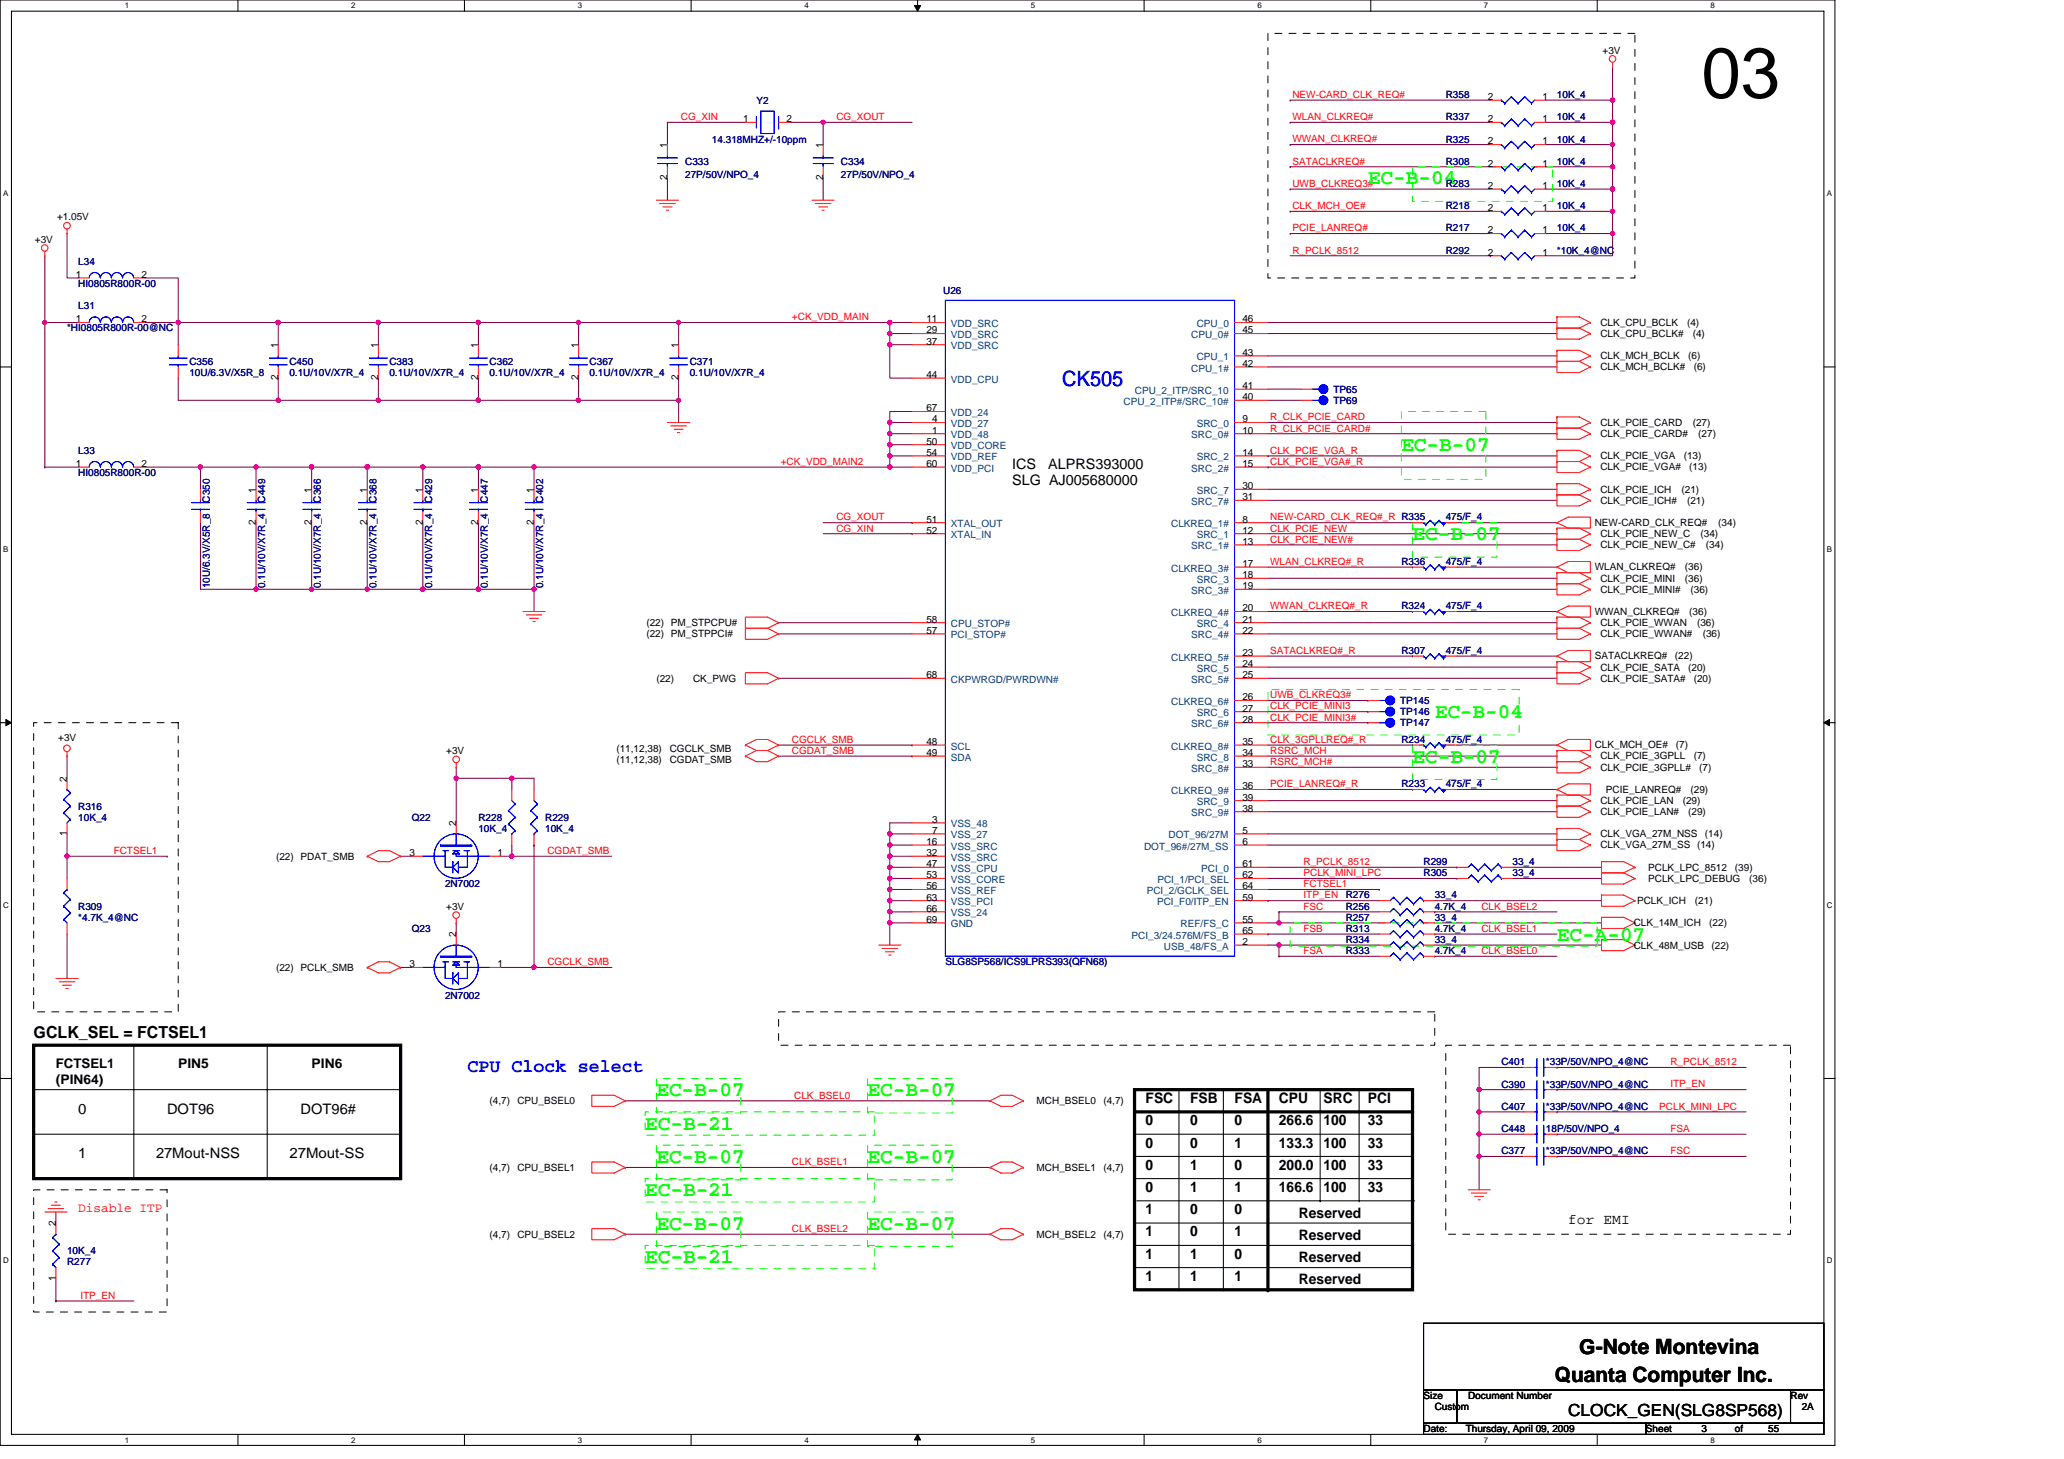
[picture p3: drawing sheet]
<svg xmlns="http://www.w3.org/2000/svg" width="297mm" height="210mm" viewBox="0 0 297 210" stroke-linecap="round" stroke-linejoin="round" font-family="sans-serif">
<defs><g id="words">
<text font-size="10.2" x="244.9" y="14.1">03</text>
<g font-size="3" fill="#0f0">
<text x="196.9" y="26.5">EC-B-04</text>
<text x="201.7" y="65">EC-B-07</text>
<text x="203.3" y="77.8">EC-B-07</text>
<text x="206.5" y="103.4">EC-B-04</text>
<text x="203.3" y="109.8">EC-B-07</text>
<text x="224.1" y="135.4">EC-A-07</text>
<text x="94.5" y="157.8">EC-B-07</text>
<text x="124.9" y="157.8">EC-B-07</text>
<text x="92.9" y="162.6">EC-B-21</text>
<text x="94.5" y="167.4">EC-B-07</text>
<text x="124.9" y="167.4">EC-B-07</text>
<text x="92.9" y="172.2">EC-B-21</text>
<text x="94.5" y="177">EC-B-07</text>
<text x="124.9" y="177">EC-B-07</text>
<text x="92.9" y="181.8">EC-B-21</text>
</g>
<text font-size="3" fill="#00f" x="152.9" y="55.5">CK505</text>
<g font-size="3">
<text x="227.3" y="194.8">G-Note Montevina</text>
<text x="223.7" y="198.8">Quanta Computer Inc.</text>
</g>
<text font-size="2.7" fill="#00f" x="67.3" y="154.3">CPU Clock select</text>
<g font-size="2.4">
<text x="4.8" y="149.5">GCLK_SEL = FCTSEL1</text>
<text x="225.7" y="203.8">CLOCK_GEN(SLG8SP568)</text>
</g>
<g font-size="2.1">
<text x="145.7" y="67.5">ICS</text>
<text x="145.7" y="69.8">SLG AJ005680000</text>
<text x="150.9" y="67.5">ALPRS393000</text>
<text x="11.3" y="160.3">0</text>
<text x="24" y="160.3">DOT96</text>
<text x="43.3" y="160.3">DOT96#</text>
<text x="164.9" y="158.7">FSC</text>
<text x="164.9" y="161.9">0</text>
<text x="171.3" y="161.9">0</text>
<text x="171.3" y="158.7">FSB</text>
<text x="177.7" y="161.9">0</text>
<text x="177.7" y="158.7">FSA</text>
<text x="184.1" y="161.9">266.6</text>
<text x="184.1" y="158.7">CPU</text>
<text x="190.5" y="158.7">SRC</text>
<text x="190.5" y="161.9">100</text>
<text x="196.9" y="158.7">PCI</text>
<text x="196.9" y="161.9">33</text>
<text x="11.3" y="166.7">1</text>
<text x="22.5" y="166.7">27Mout-NSS</text>
<text x="41.7" y="166.7">27Mout-SS</text>
<text x="164.9" y="165.2">0</text>
<text x="171.3" y="165.2">0</text>
<text x="177.7" y="165.2">1</text>
<text x="184.1" y="165.2">133.3</text>
<text x="190.5" y="165.2">100</text>
<text x="196.9" y="165.2">33</text>
<text x="164.9" y="168.4">0</text>
<text x="164.9" y="171.6">0</text>
<text x="171.3" y="168.4">1</text>
<text x="171.3" y="171.6">1</text>
<text x="177.7" y="168.4">0</text>
<text x="177.7" y="171.6">1</text>
<text x="184.1" y="168.4">200.0</text>
<text x="184.1" y="171.6">166.6</text>
<text x="190.5" y="168.4">100</text>
<text x="190.5" y="171.6">100</text>
<text x="196.9" y="168.4">33</text>
<text x="196.9" y="171.6">33</text>
<text x="164.9" y="177.9">1</text>
<text x="164.9" y="174.8">1</text>
<text x="171.3" y="174.8">0</text>
<text x="171.3" y="177.9">0</text>
<text x="177.7" y="174.8">0</text>
<text x="177.7" y="177.9">1</text>
<text x="186.9" y="178.4">Reserved</text>
<text x="186.9" y="175.2">Reserved</text>
<text x="225.7" y="176.1">for EMI</text>
<text x="164.9" y="184.4">1</text>
<text x="164.9" y="181.2">1</text>
<text x="171.3" y="184.4">1</text>
<text x="171.3" y="181.2">1</text>
<text x="177.7" y="184.4">1</text>
<text x="177.7" y="181.2">0</text>
<text x="186.9" y="181.6">Reserved</text>
<text x="186.9" y="184.8">Reserved</text>
</g>
<g font-size="1.9">
<text x="8" y="153.8">FCTSEL1</text>
<text x="25.7" y="153.8">PIN5</text>
<text x="44.8" y="153.8">PIN6</text>
<text x="8" y="156">(PIN64)</text>
</g>
<text font-size="1.9" fill="#f00" x="11.3" y="174.4">Disable ITP</text>
<g font-size="1.4">
<text x="230.6" y="7.7">+3V</text>
<text x="106.9" y="17.6">1</text>
<text x="113.2" y="17.6">2</text>
<text x="214.1" y="14.4">2</text>
<text x="214.1" y="17.6">2</text>
<text x="222" y="14.4">1</text>
<text x="222" y="17.6">1</text>
<text x="96" y="21.3" transform="rotate(-90 96 21.3)">1</text>
<text x="118.4" y="21.3" transform="rotate(-90 118.4 21.3)">1</text>
<text x="214.1" y="24">2</text>
<text x="214.1" y="20.8">2</text>
<text x="222" y="24">1</text>
<text x="222" y="20.8">1</text>
<text x="96" y="25.9" transform="rotate(-90 96 25.9)">2</text>
<text x="118.4" y="25.9" transform="rotate(-90 118.4 25.9)">2</text>
<text x="214.1" y="27.2">2</text>
<text x="222" y="27.2">1</text>
<text x="5" y="34.9">+3V</text>
<text x="8.2" y="31.7">+1.05V</text>
<text x="214.1" y="33.6">2</text>
<text x="214.1" y="30.4">2</text>
<text x="222" y="33.6">1</text>
<text x="222" y="30.4">1</text>
<text x="10.9" y="40">1</text>
<text x="20.4" y="40">2</text>
<text x="214.1" y="36.8">2</text>
<text x="222" y="36.8">1</text>
<text x="10.9" y="46.4">1</text>
<text x="20.4" y="46.4">2</text>
<text x="133.3" y="46.4">11</text>
<text x="133.3" y="48">29</text>
<text x="178.8" y="46.4">46</text>
<text x="178.8" y="48">45</text>
<text x="230.3" y="46.9">CLK_CPU_BCLK</text>
<text x="242.8" y="46.9">(4)</text>
<text x="40" y="50.1" transform="rotate(-90 40 50.1)">1</text>
<text x="54.4" y="50.1" transform="rotate(-90 54.4 50.1)">1</text>
<text x="68.8" y="50.1" transform="rotate(-90 68.8 50.1)">1</text>
<text x="83.2" y="50.1" transform="rotate(-90 83.2 50.1)">1</text>
<text x="97.6" y="50.1" transform="rotate(-90 97.6 50.1)">1</text>
<text x="133.3" y="49.6">37</text>
<text x="178.8" y="51.2">43</text>
<text x="178.8" y="52.8">42</text>
<text x="230.3" y="48.5">CLK_CPU_BCLK#</text>
<text x="230.3" y="53.3">CLK_MCH_BCLK#</text>
<text x="230.3" y="51.7">CLK_MCH_BCLK</text>
<text x="242.9" y="51.7">(6)</text>
<text x="243.6" y="48.5">(4)</text>
<text x="243.8" y="53.3">(6)</text>
<text x="40" y="54.7" transform="rotate(-90 40 54.7)">2</text>
<text x="54.4" y="54.7" transform="rotate(-90 54.4 54.7)">2</text>
<text x="68.8" y="54.7" transform="rotate(-90 68.8 54.7)">2</text>
<text x="83.2" y="54.7" transform="rotate(-90 83.2 54.7)">2</text>
<text x="97.6" y="54.7" transform="rotate(-90 97.6 54.7)">2</text>
<text x="133.3" y="59.2">67</text>
<text x="133.3" y="54.4">44</text>
<text x="178.8" y="56">41</text>
<text x="178.8" y="57.6">40</text>
<text x="133.3" y="64">50</text>
<text x="133.3" y="65.6">54</text>
<text x="134.1" y="60.8">4</text>
<text x="134.1" y="62.4">1</text>
<text x="178.8" y="60.8">9</text>
<text x="178.8" y="65.6">14</text>
<text x="178.8" y="62.4">10</text>
<text x="230.3" y="62.9">CLK_PCIE_CARD#</text>
<text x="230.3" y="61.3">CLK_PCIE_CARD</text>
<text x="243.6" y="61.3">(27)</text>
<text x="244.4" y="62.9">(27)</text>
<text x="10.9" y="67.2">1</text>
<text x="20.4" y="67.2">2</text>
<text x="36.8" y="70.9" transform="rotate(-90 36.8 70.9)">1</text>
<text x="44.8" y="70.9" transform="rotate(-90 44.8 70.9)">1</text>
<text x="52.8" y="70.9" transform="rotate(-90 52.8 70.9)">1</text>
<text x="60.8" y="70.9" transform="rotate(-90 60.8 70.9)">1</text>
<text x="68.8" y="70.9" transform="rotate(-90 68.8 70.9)">1</text>
<text x="76.8" y="70.9" transform="rotate(-90 76.8 70.9)">1</text>
<text x="133.3" y="67.2">60</text>
<text x="178.8" y="70.4">30</text>
<text x="178.8" y="67.2">15</text>
<text x="178.8" y="72">31</text>
<text x="230.3" y="66.1">CLK_PCIE_VGA</text>
<text x="230.3" y="67.7">CLK_PCIE_VGA#</text>
<text x="230.3" y="70.9">CLK_PCIE_ICH</text>
<text x="242" y="70.9">(21)</text>
<text x="242.3" y="66.1">(13)</text>
<text x="243.1" y="67.7">(13)</text>
<text x="36.8" y="75.5" transform="rotate(-90 36.8 75.5)">2</text>
<text x="44.8" y="75.5" transform="rotate(-90 44.8 75.5)">2</text>
<text x="52.8" y="75.5" transform="rotate(-90 52.8 75.5)">2</text>
<text x="60.8" y="75.5" transform="rotate(-90 60.8 75.5)">2</text>
<text x="68.8" y="75.5" transform="rotate(-90 68.8 75.5)">2</text>
<text x="76.8" y="75.5" transform="rotate(-90 76.8 75.5)">2</text>
<text x="133.3" y="75.2">51</text>
<text x="133.3" y="76.8">52</text>
<text x="178.8" y="76.8">12</text>
<text x="178.8" y="75.2">8</text>
<text x="229.5" y="75.7">NEW-CARD_CLK_REQ#</text>
<text x="230.3" y="72.5">CLK_PCIE_ICH#</text>
<text x="230.3" y="77.3">CLK_PCIE_NEW_C</text>
<text x="242.8" y="72.5">(21)</text>
<text x="244.7" y="77.3">(34)</text>
<text x="247.3" y="75.7">(34)</text>
<text x="178.8" y="83.2">18</text>
<text x="178.8" y="81.6">17</text>
<text x="178.8" y="78.4">13</text>
<text x="229.5" y="82.1">WLAN_CLKREQ#</text>
<text x="230.3" y="78.9">CLK_PCIE_NEW_C#</text>
<text x="230.3" y="83.7">CLK_PCIE_MINI</text>
<text x="242.5" y="82.1">(36)</text>
<text x="242.5" y="83.7">(36)</text>
<text x="245.5" y="78.9">(34)</text>
<text x="133.3" y="89.6">58</text>
<text x="178.8" y="89.6">21</text>
<text x="178.8" y="88">20</text>
<text x="178.8" y="84.8">19</text>
<text x="229.5" y="88.5">WWAN_CLKREQ#</text>
<text x="230.3" y="85.3">CLK_PCIE_MINI#</text>
<text x="243.1" y="88.5">(36)</text>
<text x="243.3" y="85.3">(36)</text>
<text x="93" y="90.1">(22) PM_STPCPU#</text>
<text x="93" y="91.7">(22) PM_STPPCI#</text>
<text x="133.3" y="91.2">57</text>
<text x="178.8" y="96">24</text>
<text x="178.8" y="94.4">23</text>
<text x="178.8" y="91.2">22</text>
<text x="229.5" y="94.9">SATACLKREQ#</text>
<text x="230.3" y="91.7">CLK_PCIE_WWAN#</text>
<text x="230.3" y="90.1">CLK_PCIE_WWAN</text>
<text x="241" y="94.9">(22)</text>
<text x="244.2" y="90.1">(36)</text>
<text x="245" y="91.7">(36)</text>
<text x="94.5" y="98.1">(22)</text>
<text x="99.7" y="98.1">CK_PWG</text>
<text x="133.3" y="97.6">68</text>
<text x="178.8" y="100.8">26</text>
<text x="178.8" y="97.6">25</text>
<text x="230.3" y="96.5">CLK_PCIE_SATA</text>
<text x="230.3" y="98.1">CLK_PCIE_SATA#</text>
<text x="242.9" y="96.5">(20)</text>
<text x="243.8" y="98.1">(20)</text>
<text x="8.4" y="106.6">+3V</text>
<text x="133.3" y="107.2">48</text>
<text x="178.8" y="102.4">27</text>
<text x="178.8" y="107.2">35</text>
<text x="178.8" y="104">28</text>
<text x="229.5" y="107.7">CLK_MCH_OE#</text>
<text x="241.2" y="107.7">(7)</text>
<text x="9.6" y="112.5" transform="rotate(-90 9.6 112.5)">2</text>
<text x="64.2" y="108.5">+3V</text>
<text x="88.7" y="108.2">(11,12,38)</text>
<text x="88.7" y="109.8">(11,12,38)</text>
<text x="96.4" y="108.2">CGCLK_SMB</text>
<text x="96.4" y="109.8">CGDAT_SMB</text>
<text x="133.3" y="108.8">49</text>
<text x="178.8" y="108.8">34</text>
<text x="178.8" y="113.6">36</text>
<text x="178.8" y="110.4">33</text>
<text x="230.3" y="109.3">CLK_PCIE_3GPLL</text>
<text x="230.3" y="110.9">CLK_PCIE_3GPLL#</text>
<text x="243.8" y="109.3">(7)</text>
<text x="244.6" y="110.9">(7)</text>
<text x="65.6" y="118.9" transform="rotate(-90 65.6 118.9)">2</text>
<text x="134.1" y="118.4">3</text>
<text x="134.1" y="120">7</text>
<text x="178.8" y="115.2">39</text>
<text x="178.8" y="116.8">38</text>
<text x="178.8" y="120">5</text>
<text x="230.3" y="115.7">CLK_PCIE_LAN</text>
<text x="230.3" y="117.3">CLK_PCIE_LAN#</text>
<text x="231.1" y="114.1">PCIE_LANREQ#</text>
<text x="242.2" y="115.7">(29)</text>
<text x="242.9" y="117.3">(29)</text>
<text x="243.3" y="114.1">(29)</text>
<text x="9.6" y="120.4" transform="rotate(-90 9.6 120.4)">1</text>
<text x="39.7" y="123.7">(22) PDAT_SMB</text>
<text x="58.9" y="123.2">3</text>
<text x="71.6" y="123.2">1</text>
<text x="133.3" y="121.6">16</text>
<text x="133.3" y="123.2">32</text>
<text x="133.3" y="124.8">47</text>
<text x="178.8" y="124.8">61</text>
<text x="178.8" y="121.6">6</text>
<text x="230.3" y="120.5">CLK_VGA_27M_NSS</text>
<text x="230.3" y="122.1">CLK_VGA_27M_SS (14)</text>
<text x="237.2" y="125.3">PCLK_LPC_8512</text>
<text x="245.4" y="120.5">(14)</text>
<text x="249.7" y="125.3">(39)</text>
<text x="64.2" y="130.9">+3V</text>
<text x="133.3" y="126.4">53</text>
<text x="133.3" y="128">56</text>
<text x="133.3" y="129.6">63</text>
<text x="133.3" y="131.2">66</text>
<text x="178.8" y="129.6">59</text>
<text x="178.8" y="128">64</text>
<text x="178.8" y="126.4">62</text>
<text x="235.6" y="130.1">PCLK_ICH</text>
<text x="237.2" y="126.9">PCLK_LPC_DEBUG</text>
<text x="243.9" y="130.1">(21)</text>
<text x="251.8" y="126.9">(36)</text>
<text x="65.6" y="134.9" transform="rotate(-90 65.6 134.9)">2</text>
<text x="133.3" y="132.8">69</text>
<text x="178.8" y="136">2</text>
<text x="178.8" y="132.8">55</text>
<text x="178.8" y="134.4">65</text>
<text x="235.1" y="133.3">CLK_14M_ICH</text>
<text x="235.1" y="136.5">CLK_48M_USB</text>
<text x="246" y="133.3">(22)</text>
<text x="246.3" y="136.5">(22)</text>
<text x="39.7" y="139.7">(22) PCLK_SMB</text>
<text x="58.9" y="139.2">3</text>
<text x="71.6" y="139.2">1</text>
<text x="70.5" y="158.9">(4,7)</text>
<text x="74.5" y="158.9">CPU_BSEL0</text>
<text x="149.2" y="158.9">MCH_BSEL0</text>
<text x="158.8" y="158.9">(4,7)</text>
<text x="70.5" y="168.5">(4,7)</text>
<text x="74.5" y="168.5">CPU_BSEL1</text>
<text x="149.2" y="168.5">MCH_BSEL1</text>
<text x="158.8" y="168.5">(4,7)</text>
<text x="8" y="176.5" transform="rotate(-90 8 176.5)">2</text>
<text x="70.5" y="178.1">(4,7)</text>
<text x="74.5" y="178.1">CPU_BSEL2</text>
<text x="149.2" y="178.1">MCH_BSEL2</text>
<text x="158.8" y="178.1">(4,7)</text>
<text x="8" y="184.4" transform="rotate(-90 8 184.4)">1</text>
<text x="204.9" y="201.3">Size</text>
<text x="206.5" y="202.9">Custom</text>
<text x="211.3" y="201.3">Document Number</text>
<text x="257.7" y="201.3">Rev</text>
<text x="259.3" y="202.9">2A</text>
<text x="204.9" y="206.1">Date:</text>
<text x="210.9" y="206.1">Thursday, April 09, 2009</text>
<text x="236.9" y="206.1">Sheet</text>
<text x="244.9" y="206.1">3</text>
<text x="249.7" y="206.1">of</text>
<text x="254.5" y="206.1">55</text>
</g>
<g font-size="1.4" fill="#f00">
<text x="98" y="17.3">CG_XIN</text>
<text x="120.4" y="17.3">CG_XOUT</text>
<text x="186" y="17.3">WLAN_CLKREQ#</text>
<text x="186" y="14.1">NEW-CARD_CLK_REQ#</text>
<text x="186" y="20.5">WWAN_CLKREQ#</text>
<text x="186" y="23.7">SATACLKREQ#</text>
<text x="186" y="26.9">UWB_CLKREQ3#</text>
<text x="186" y="30.1">CLK_MCH_OE#</text>
<text x="186" y="33.3">PCIE_LANREQ#</text>
<text x="186" y="36.5">R_PCLK_8512</text>
<text x="114" y="46.1">+CK_VDD_MAIN</text>
<text x="182.8" y="65.3">CLK_PCIE_VGA_R</text>
<text x="182.8" y="62.1">R_CLK_PCIE_CARD#</text>
<text x="182.8" y="60.5">R_CLK_PCIE_CARD</text>
<text x="112.4" y="66.9">+CK_VDD_MAIN2</text>
<text x="182.8" y="66.9">CLK_PCIE_VGA#_R</text>
<text x="120.4" y="76.5">CG_XIN</text>
<text x="120.4" y="74.9">CG_XOUT</text>
<text x="182.8" y="76.5">CLK_PCIE_NEW</text>
<text x="182.8" y="74.9">NEW-CARD_CLK_REQ#_R R335</text>
<text x="182.8" y="78.1">CLK_PCIE_NEW#</text>
<text x="182.8" y="81.3">WLAN_CLKREQ#_R</text>
<text x="182.8" y="87.7">WWAN_CLKREQ#_R</text>
<text x="182.8" y="94.1">SATACLKREQ#_R</text>
<text x="182.8" y="100.5">UWB_CLKREQ3#</text>
<text x="114" y="106.9">CGCLK_SMB</text>
<text x="182.8" y="103.7">CLK_PCIE_MINI3#</text>
<text x="182.8" y="102.1">CLK_PCIE_MINI3</text>
<text x="182.8" y="106.9">CLK_3GPLLREQ#_R</text>
<text x="114" y="108.5">CGDAT_SMB</text>
<text x="182.8" y="110.1">RSRC_MCH#</text>
<text x="182.8" y="108.5">RSRC_MCH</text>
<text x="182.8" y="113.3">PCIE_LANREQ#_R</text>
<text x="16.4" y="122.9">FCTSEL1</text>
<text x="78.8" y="122.9">CGDAT_SMB</text>
<text x="187.6" y="124.5">R_PCLK_8512</text>
<text x="187.6" y="130.9">FSC</text>
<text x="187.6" y="129.3">ITP_EN</text>
<text x="187.6" y="127.7">FCTSEL1</text>
<text x="187.6" y="126.1">PCLK_MINI_LPC</text>
<text x="213.2" y="130.9">CLK_BSEL2</text>
<text x="187.6" y="134.1">FSB</text>
<text x="187.6" y="137.3">FSA</text>
<text x="213.2" y="134.1">CLK_BSEL1</text>
<text x="213.2" y="137.3">CLK_BSEL0</text>
<text x="78.8" y="138.9">CGCLK_SMB</text>
<text x="240.4" y="153.3">R_PCLK_8512</text>
<text x="114.3" y="158.1">CLK_BSEL0</text>
<text x="238.8" y="159.7">PCLK_MINI_LPC</text>
<text x="240.4" y="156.5">ITP_EN</text>
<text x="114" y="167.7">CLK_BSEL1</text>
<text x="240.4" y="166.1">FSC</text>
<text x="240.4" y="162.9">FSA</text>
<text x="114" y="177.3">CLK_BSEL2</text>
<text x="11.6" y="186.9">ITP_EN</text>
</g>
<g font-size="1.4" fill="#000080">
<text x="108.9" y="14.9">Y2</text>
<text x="208.1" y="14.1">R358</text>
<text x="208.1" y="17.3">R337</text>
<text x="224.1" y="14.1">10K_4</text>
<text x="224.1" y="17.3">10K_4</text>
<text x="98.6" y="23.7">C333</text>
<text x="102.5" y="20.5">14.318MHZ+/-10ppm</text>
<text x="121" y="23.7">C334</text>
<text x="208.1" y="23.7">R308</text>
<text x="208.1" y="20.5">R325</text>
<text x="224.1" y="23.7">10K_4</text>
<text x="224.1" y="20.5">10K_4</text>
<text x="98.6" y="25.6">27P/50V/NPO_4</text>
<text x="121" y="25.6">27P/50V/NPO_4</text>
<text x="208.1" y="26.9">R283</text>
<text x="224.1" y="26.9">10K_4</text>
<text x="208.1" y="33.3">R217</text>
<text x="208.1" y="30.1">R218</text>
<text x="224.1" y="33.3">10K_4</text>
<text x="224.1" y="30.1">10K_4</text>
<text x="11.3" y="38.1">L34</text>
<text x="11.3" y="41.3">HI0805R800R-00</text>
<text x="208.1" y="36.5">R292</text>
<text x="224.1" y="36.5">*10K_4@NC</text>
<text x="9.6" y="47.7">*HI0805R800R-00@NC</text>
<text x="11.3" y="44.5">L31</text>
<text x="135.7" y="42.3">U26</text>
<text x="27.3" y="52.5">C356</text>
<text x="41.7" y="52.5">C450</text>
<text x="56" y="52.5">C383</text>
<text x="70.5" y="52.5">C362</text>
<text x="84.9" y="52.5">C367</text>
<text x="99.3" y="52.5">C371</text>
<text x="27.3" y="54.1">10U/6.3V/X5R_8</text>
<text x="41.7" y="54.1">0.1U/10V/X7R_4</text>
<text x="56" y="54.1">0.1U/10V/X7R_4</text>
<text x="70.5" y="54.1">0.1U/10V/X7R_4</text>
<text x="84.9" y="54.1">0.1U/10V/X7R_4</text>
<text x="99.3" y="54.1">0.1U/10V/X7R_4</text>
<text x="191.9" y="56.5">TP65</text>
<text x="191.9" y="58.1">TP69</text>
<text x="11.3" y="65.3">L33</text>
<text x="11.3" y="68.5">HI0805R800R-00</text>
<text x="30.2" y="72.3" transform="rotate(-90 30.2 72.3)">C350</text>
<text x="38.2" y="72.3" transform="rotate(-90 38.2 72.3)">C449</text>
<text x="46.2" y="72.3" transform="rotate(-90 46.2 72.3)">C366</text>
<text x="54.2" y="72.3" transform="rotate(-90 54.2 72.3)">C368</text>
<text x="62.2" y="72.3" transform="rotate(-90 62.2 72.3)">C429</text>
<text x="70.2" y="72.3" transform="rotate(-90 70.2 72.3)">C447</text>
<text x="78.2" y="72.3" transform="rotate(-90 78.2 72.3)">C402</text>
<text x="208.1" y="74.9">475/F_4</text>
<text x="201.7" y="81.3">R336</text>
<text x="208.1" y="81.3">475/F_4</text>
<text x="30.2" y="84.7" transform="rotate(-90 30.2 84.7)">10U/6.3V/X5R_8</text>
<text x="38.2" y="84.7" transform="rotate(-90 38.2 84.7)">0.1U/10V/X7R_4</text>
<text x="46.2" y="84.7" transform="rotate(-90 46.2 84.7)">0.1U/10V/X7R_4</text>
<text x="54.2" y="84.7" transform="rotate(-90 54.2 84.7)">0.1U/10V/X7R_4</text>
<text x="62.2" y="84.7" transform="rotate(-90 62.2 84.7)">0.1U/10V/X7R_4</text>
<text x="70.2" y="84.7" transform="rotate(-90 70.2 84.7)">0.1U/10V/X7R_4</text>
<text x="78.2" y="84.7" transform="rotate(-90 78.2 84.7)">0.1U/10V/X7R_4</text>
<text x="201.7" y="87.7">R324</text>
<text x="208.1" y="87.7">475/F_4</text>
<text x="201.7" y="94.1">R307</text>
<text x="208.1" y="94.1">475/F_4</text>
<text x="201.5" y="101.3">TP145</text>
<text x="201.5" y="104.5">TP147</text>
<text x="201.5" y="102.9">TP146</text>
<text x="201.7" y="106.9">R234</text>
<text x="208.1" y="106.9">475/F_4</text>
<text x="201.7" y="113.3">R233</text>
<text x="208.1" y="113.3">475/F_4</text>
<text x="11.3" y="116.5">R316</text>
<text x="11.3" y="118.1">10K_4</text>
<text x="59.3" y="118.1">Q22</text>
<text x="68.9" y="118.1">R228</text>
<text x="68.9" y="119.7">10K_4</text>
<text x="78.5" y="118.1">R229</text>
<text x="78.5" y="119.7">10K_4</text>
<text x="204.9" y="124.5">R299</text>
<text x="217.7" y="124.5">33_4</text>
<text x="11.3" y="130.9">R309</text>
<text x="64" y="127.7">2N7002</text>
<text x="193.7" y="130.9">R256</text>
<text x="193.7" y="129.3">R276</text>
<text x="204.9" y="126.1">R305</text>
<text x="206.5" y="130.9">4.7K_4</text>
<text x="206.5" y="129.3">33_4</text>
<text x="217.7" y="126.1">33_4</text>
<text x="11.3" y="132.5">*4.7K_4@NC</text>
<text x="59.3" y="134.1">Q23</text>
<text x="193.7" y="132.5">R257</text>
<text x="193.7" y="134.1">R313</text>
<text x="193.7" y="137.3">R333</text>
<text x="193.7" y="135.7">R334</text>
<text x="206.5" y="132.5">33_4</text>
<text x="206.5" y="134.1">4.7K_4</text>
<text x="206.5" y="137.3">4.7K_4</text>
<text x="206.5" y="135.7">33_4</text>
<text x="64" y="143.7">2N7002</text>
<text x="136.1" y="138.9">SLG8SP568/ICS9LPRS393(QFN68)</text>
<text x="216.1" y="153.3">C401</text>
<text x="222.5" y="153.3">*33P/50V/NPO_4@NC</text>
<text x="216.1" y="159.7">C407</text>
<text x="216.1" y="156.5">C390</text>
<text x="222.5" y="159.7">*33P/50V/NPO_4@NC</text>
<text x="222.5" y="156.5">*33P/50V/NPO_4@NC</text>
<text x="216.1" y="162.9">C448</text>
<text x="216.1" y="166.1">C377</text>
<text x="222.5" y="162.9">18P/50V/NPO_4</text>
<text x="222.5" y="166.1">*33P/50V/NPO_4@NC</text>
<text x="9.6" y="182.1">R277</text>
<text x="9.6" y="180.5">10K_4</text>
</g>
<g font-size="1.4" fill="#004080">
<text x="136.9" y="47.1">VDD_SRC</text>
<text x="172.2" y="47.1">CPU_0</text>
<text x="136.9" y="48.7">VDD_SRC</text>
<text x="136.9" y="50.3">VDD_SRC</text>
<text x="171.4" y="53.5">CPU_1#</text>
<text x="171.4" y="48.7">CPU_0#</text>
<text x="172.2" y="51.9">CPU_1</text>
<text x="136.9" y="59.9">VDD_24</text>
<text x="136.9" y="55.1">VDD_CPU</text>
<text x="161.7" y="58.3">CPU_2_ITP#/SRC_10#</text>
<text x="163.3" y="56.7">CPU_2_ITP/SRC_10</text>
<text x="136.9" y="61.5">VDD_27</text>
<text x="136.9" y="63.1">VDD_48</text>
<text x="136.9" y="64.7">VDD_CORE</text>
<text x="171.4" y="63.1">SRC_0#</text>
<text x="172.2" y="61.5">SRC_0</text>
<text x="136.9" y="66.3">VDD_REF</text>
<text x="136.9" y="67.9">VDD_PCI</text>
<text x="171.4" y="67.9">SRC_2#</text>
<text x="172.2" y="66.3">SRC_2</text>
<text x="172.2" y="71.1">SRC_7</text>
<text x="136.9" y="75.9">XTAL_OUT</text>
<text x="136.9" y="77.5">XTAL_IN</text>
<text x="168.5" y="75.9">CLKREQ_1#</text>
<text x="171.4" y="72.7">SRC_7#</text>
<text x="172.2" y="77.5">SRC_1</text>
<text x="168.5" y="82.3">CLKREQ_3#</text>
<text x="171.4" y="79.1">SRC_1#</text>
<text x="172.2" y="83.9">SRC_3</text>
<text x="168.5" y="88.7">CLKREQ_4#</text>
<text x="171.4" y="85.5">SRC_3#</text>
<text x="136.9" y="91.9">PCI_STOP#</text>
<text x="136.9" y="90.3">CPU_STOP#</text>
<text x="168.5" y="95.1">CLKREQ_5#</text>
<text x="171.4" y="91.9">SRC_4#</text>
<text x="172.2" y="90.3">SRC_4</text>
<text x="136.9" y="98.3">CKPWRGD/PWRDWN#</text>
<text x="168.5" y="101.5">CLKREQ_6#</text>
<text x="171.4" y="98.3">SRC_5#</text>
<text x="172.2" y="96.7">SRC_5</text>
<text x="136.9" y="107.9">SCL</text>
<text x="168.5" y="107.9">CLKREQ_8#</text>
<text x="171.4" y="104.7">SRC_6#</text>
<text x="172.2" y="103.1">SRC_6</text>
<text x="136.9" y="109.5">SDA</text>
<text x="171.4" y="111.1">SRC_8#</text>
<text x="172.2" y="109.5">SRC_8</text>
<text x="136.9" y="119.1">VSS_48</text>
<text x="168.5" y="114.3">CLKREQ_9#</text>
<text x="171.4" y="117.5">SRC_9#</text>
<text x="172.2" y="115.9">SRC_9</text>
<text x="136.9" y="120.7">VSS_27</text>
<text x="136.9" y="122.3">VSS_SRC</text>
<text x="136.9" y="123.9">VSS_SRC</text>
<text x="136.9" y="125.5">VSS_CPU</text>
<text x="164.7" y="122.3">DOT_96#/27M_SS</text>
<text x="168.2" y="120.7">DOT_96/27M</text>
<text x="172.9" y="125.5">PCI_0</text>
<text x="136.9" y="127.1">VSS_CORE</text>
<text x="136.9" y="128.7">VSS_REF</text>
<text x="136.9" y="130.3">VSS_PCI</text>
<text x="136.9" y="131.9">VSS_24</text>
<text x="165" y="128.7">PCI_2/GCLK_SEL</text>
<text x="166.5" y="130.3">PCI_F0/ITP_EN</text>
<text x="166.6" y="127.1">PCI_1/PCI_SEL</text>
<text x="136.9" y="133.5">GND</text>
<text x="162.8" y="135.1">PCI_3/24.576M/FS_B</text>
<text x="167.5" y="136.7">USB_48/FS_A</text>
<text x="169.9" y="133.5">REF/FS_C</text>
</g>
<g font-size="1.1">
<text x="17.9" y="1.2">1</text>
<text x="50.5" y="1.2">2</text>
<text x="83.1" y="1.2">3</text>
<text x="115.8" y="1.2">4</text>
<text x="148.4" y="1.2">5</text>
<text x="181" y="1.2">6</text>
<text x="213.6" y="1.2">7</text>
<text x="246.2" y="1.2">8</text>
<text x=".4" y="28.2">A</text>
<text x="262.9" y="28.2">A</text>
<text x=".4" y="79.4">B</text>
<text x="262.9" y="79.4">B</text>
<text x=".4" y="130.6">C</text>
<text x="262.9" y="130.6">C</text>
<text x=".4" y="181.8">D</text>
<text x="262.9" y="181.8">D</text>
<text x="17.9" y="207.6">1</text>
<text x="50.5" y="207.6">2</text>
<text x="83.1" y="207.6">3</text>
<text x="115.8" y="207.6">4</text>
<text x="148.4" y="207.6">5</text>
<text x="181" y="207.6">6</text>
<text x="213.6" y="207.6">7</text>
<text x="246.2" y="207.6">8</text>
</g>
</g></defs>
<path d="M0 0h264.1v208h-264.1zM1.6 1.6h260.9v204.8h-260.9z" fill="none" stroke="#000" stroke-width=".15"/>
<g fill="#fff">
<path d="M17.9 .2h.7v1.2h-.7z"/>
<path d="M17.9 206.6h.7v1.3h-.7z"/>
</g>
<path d="M34.2 0v1.6M34.2 206.4v1.6" fill="none" stroke="#000" stroke-width=".15"/>
<g fill="#fff">
<path d="M50.5 .2h.7v1.2h-.7z"/>
<path d="M50.5 206.6h.7v1.3h-.7z"/>
</g>
<path d="M66.8 0v1.6M66.8 206.4v1.6" fill="none" stroke="#000" stroke-width=".15"/>
<g fill="#fff">
<path d="M83.1 .2h.7v1.2h-.7z"/>
<path d="M83.1 206.6h.7v1.3h-.7z"/>
</g>
<path d="M99.5 0v1.6M99.5 206.4v1.6" fill="none" stroke="#000" stroke-width=".15"/>
<g fill="#fff">
<path d="M115.8 .2h.6v1.2h-.6z"/>
<path d="M115.8 206.6h.6v1.3h-.6z"/>
</g>
<path d="M132.1 0v1.6M132.1 206.4v1.6" fill="none" stroke="#000" stroke-width=".15"/>
<path d="M131.6 .8h.9l-.4 .8zM132.1 206.4l.4 .8h-.9z" fill="#000" stroke="#000" stroke-width=".14"/>
<g fill="#fff">
<path d="M148.4 .2h.6v1.2h-.6z"/>
<path d="M148.4 206.6h.6v1.3h-.6z"/>
</g>
<path d="M164.7 0v1.6M164.7 206.4v1.6" fill="none" stroke="#000" stroke-width=".15"/>
<g fill="#fff">
<path d="M181 .2h.6v1.2h-.6z"/>
<path d="M181 206.6h.6v1.3h-.6z"/>
</g>
<path d="M197.3 0v1.6M197.3 206.4v1.6" fill="none" stroke="#000" stroke-width=".15"/>
<g fill="#fff">
<path d="M213.6 .2h.6v1.2h-.6z"/>
<path d="M213.6 206.6h.6v1.3h-.6z"/>
</g>
<path d="M229.9 0v1.6M229.9 206.4v1.6" fill="none" stroke="#000" stroke-width=".15"/>
<g fill="#fff">
<path d="M246.2 .2h.6v1.2h-.6z"/>
<path d="M246.2 206.6h.6v1.3h-.6z"/>
<path d="M.4 27.2h.8v1.3h-.8z"/>
<path d="M262.9 27.2h.7v1.3h-.7z"/>
<path d="M.4 78.4h.8v1.3h-.8z"/>
<path d="M262.9 78.4h.7v1.3h-.7z"/>
</g>
<path d="M0 52.8h1.6M262.5 52.8h1.6" fill="none" stroke="#000" stroke-width=".15"/>
<g fill="#fff">
<path d="M.4 129.6h.8v1.3h-.8z"/>
<path d="M262.9 129.6h.8v1.3h-.8z"/>
</g>
<path d="M0 104h1.6M262.5 104h1.6" fill="none" stroke="#000" stroke-width=".15"/>
<path d="M.8 103.5l.8 .5-.8 .5zM262.5 104l.8-.5v1z" fill="#000" stroke="#000" stroke-width=".14"/>
<g fill="#fff">
<path d="M.4 180.8h.8v1.3h-.8z"/>
<path d="M262.9 180.8h.8v1.3h-.8z"/>
</g>
<g fill="none" stroke="#000" stroke-width=".15">
<path d="M0 155.2h1.6M4.8 156.8h52.9M19.3 150.4v19.2M38.5 150.4v19.2M169.7 156.8v28.8M176.1 156.8v28.8M190 156.8v16M195.6 156.8v16M262.5 155.2h1.6M4.8 163.2h52.9M19.3 169.6h.1M57.7 163.2h.1"/>
<path d="M163.3 166.4h40M163.3 169.6h40M163.3 176h40M163.3 163.2h40M163.3 179.2h40M163.6 172.8h40M190 172.8h.1M195.6 172.8h.1M203.3 179.2h.1M203.3 163.2h.1M163.3 182.4h40M169.7 185.6h.1"/>
<path d="M176.1 185.6h.1M203.3 182.4h.1M204.9 190.4h57.6v9.6h-57.6zM204.9 204.8h32v1.6h-32zM204.9 200h4.8v4.8h-4.8zM209.7 200h48v4.8h-48zM236.9 204.8h25.6v1.6h-25.6zM257.7 200h4.8v4.8h-4.8z"/>
</g>
<g fill="none" stroke="#800040" stroke-width=".15">
<path d="M96.1 17.6v3.2M96.1 17.6h.1M96.1 17.6h11.2M113.7 17.6h4.8M118.5 17.6h.1M118.5 17.6h12.8M118.5 17.6v3.2M185.7 17.6h.1M185.7 14.4h.1M185.7 17.6h28.8M185.7 14.4h28.8M222.5 17.6h9.6"/>
<path d="M222.5 14.4h9.6M232.1 14.4h.1M232.1 9.6v4.8M232.1 17.6h.1M232.1 14.4v6.4M6.5 36.8v9.6M9.6 33.6v6.4h1.7M96.1 25.6v3.2M118.5 25.6v3.2M185.7 20.8h.1M185.7 24h.1M185.7 30.4h.1"/>
<path d="M185.7 33.6h.1M185.7 27.2h.1M185.7 20.8h28.8M185.7 24h28.8M185.7 30.4h28.8M185.7 33.6h28.8M185.7 36.8h28.8M185.7 27.2h28.8M214.5 36.8h.1M222.5 20.8h9.6M222.5 24h9.6M222.5 30.4h9.6"/>
<path d="M222.5 33.6h9.6M222.5 27.2h9.6M232.1 20.8v3.2M232.1 27.2h.1M232.1 30.4h.1M232.1 33.6v3.2h-9.6M232.1 33.6h.1M232.1 24h.1M232.1 24v9.6M6.5 46.4h4.8M6.5 46.4v20.8M20.8 46.4h4.9"/>
<path d="M20.8 40h4.9v6.4M25.7 54.4v3.2h14.3M25.7 46.4h.1M25.7 46.4v3.2M25.7 46.4h102.4M40 46.4h.1M40 46.4v3.2M40 57.6h.1M40 54.4v3.2M40 57.6h57.7M54.5 46.4v3.2M54.5 46.4h.1"/>
<path d="M54.5 54.4v3.2M54.5 57.6h.1M68.9 46.4v3.2M68.9 54.4v3.2M68.9 46.4h.1M68.9 57.6h.1M83.3 57.6h.1M83.3 46.4v3.2M83.3 54.4v3.2M83.3 46.4h.1M97.7 46.4h.1M97.7 54.4v3.2"/>
<path d="M97.7 46.4v3.2M97.7 57.6v3.2M128.1 49.6h3.2M128.1 48h.1M128.1 46.4v1.6h3.2M128.1 46.4h3.2M128.1 49.6v4.8h3.2M128.1 49.6h.1M128.1 48v1.6M131.3 59.2h-3.2v1.6M182.5 48h41.6M182.5 46.4h41.6"/>
<path d="M182.5 52.8h41.6M182.5 51.2h41.6M182.5 56h4.8M182.5 57.6h4.8M6.5 67.2h4.8M6.5 67.2h.1M20.8 67.2h8M28.8 67.2h.1M28.8 75.2v9.6h8M28.8 67.2v3.2M28.8 67.2h8M36.8 67.2h8"/>
<path d="M36.8 67.2v3.2M36.8 75.2v9.6M44.8 67.2h.1M44.8 67.2v3.2M44.8 75.2v9.6M44.8 67.2h83.3M52.8 67.2h.1M52.8 67.2v3.2M52.8 75.2v9.6M60.9 67.2v3.2M60.9 67.2h.1M60.9 75.2v9.6"/>
<path d="M68.9 67.2v3.2M68.9 75.2v9.6M68.9 67.2h.1M76.9 67.2h.1M76.9 75.2v9.6M76.9 67.2v3.2M118.5 76.8h12.8M118.5 75.2h12.8M128.1 60.8h.1M128.1 67.2h3.2M128.1 62.4h.1M128.1 64h.1"/>
<path d="M128.1 65.6h.1M128.1 67.2h.1M131.3 60.8h-3.2v1.6M131.3 62.4h-3.2v1.6M131.3 64h-3.2v1.6M131.3 65.6h-3.2v1.6M131.3 76.8h.1M131.3 75.2h.1M182.5 65.6h.1M182.5 67.2h.1M182.5 72h41.6M182.5 70.4h41.6"/>
<path d="M182.5 67.2h41.6M182.5 76.8h41.6M182.5 75.2h20.8M182.5 65.6h41.6M182.5 78.4h41.6M182.5 62.4h41.6M182.5 60.8h41.6M203.3 75.2h.1M209.7 75.2h14.4M224.1 76.8h.1M224.1 78.4h.1M224.1 62.4h.1"/>
<path d="M224.1 60.8h.1M36.8 84.8h.1M36.8 84.8h8M44.8 84.8h8M52.8 84.8h.1M52.8 84.8h24.1M60.9 84.8h.1M68.9 84.8h.1M76.9 84.8h.1M76.9 84.8v3.2M112.1 97.6h19.2M112.1 89.6h19.2"/>
<path d="M112.1 91.2h19.2M182.5 96h41.6M182.5 97.6h41.6M182.5 91.2h41.6M182.5 89.6h41.6M182.5 83.2h41.6M182.5 84.8h41.6M182.5 88h20.8M182.5 81.6h20.8M182.5 94.4h20.8M203.3 88h.1M203.3 81.6h.1"/>
<path d="M203.3 94.4h.1M209.7 88h14.4M209.7 81.6h14.4M209.7 94.4h14.4M9.6 108.8v3.2M65.7 112v6.4M65.7 110.4v1.6M65.7 112h11.2v1.6M65.7 112h.1M73.7 112v1.6M73.7 112h.1M112.1 107.2h19.2"/>
<path d="M112.1 108.8h19.2M131.3 118.4h-3.2v1.6M131.3 107.2h.1M131.3 108.8h.1M182.5 115.2h41.6M182.5 116.8h41.6M182.5 107.2h20.8M182.5 108.8h41.6M182.5 110.4h41.6M182.5 104h14.4M182.5 102.4h14.4M182.5 113.6h20.8"/>
<path d="M182.5 100.8h14.4M196.9 104h.1M196.9 102.4h.1M196.9 100.8h.1M203.3 113.6h.1M203.3 107.2h.1M209.7 113.6h14.4M209.7 107.2h14.4M224.1 110.4h.1M224.1 108.8h.1M9.6 120v3.2M9.6 123.2v3.2"/>
<path d="M9.6 134.4v6.4M9.6 123.2h14.4M24 123.2h.1M57.7 123.2h1.6M57.7 139.2h1.6M65.7 132.8v1.6M72 123.2h1.7M72 139.2h4.9M73.7 123.2h.1M73.7 121.6v1.6M73.7 123.2h14.4M76.9 121.6h.1"/>
<path d="M76.9 139.2h.1M76.9 121.6v17.6M76.9 139.2h11.2M128.1 120h.1M128.1 123.2h.1M128.1 128h.1M128.1 132.8h.1M128.1 126.4h.1M128.1 131.2h3.2M128.1 129.6h3.2M128.1 124.8h3.2M128.1 121.6h3.2"/>
<path d="M128.1 126.4h3.2M128.1 128h3.2M128.1 123.2h3.2M128.1 121.6h.1M128.1 124.8h.1M128.1 120h3.2M128.1 129.6h.1M128.1 131.2v1.6h3.2M128.1 131.2h.1M128.1 120v11.2M128.1 132.8v3.2M182.5 132.8h1.6"/>
<path d="M182.5 134.4h.1M182.5 136h1.6M182.5 129.6h.1M182.5 121.6h41.6M182.5 120h41.6M182.5 134.4h16M182.5 129.6h16M182.5 128h16M182.5 124.8h27.2M182.5 126.4h27.2M184.1 136v1.6M184.1 131.2h.1"/>
<path d="M184.1 132.8h.1M184.1 131.2v1.6M184.1 136h.1M184.1 137.6h.1M184.1 131.2h14.4M184.1 132.8h14.4M184.1 136h14.4M184.1 137.6h14.4M198.5 128h.1M206.5 134.4h.1M206.5 132.8h24M206.5 131.2h.1"/>
<path d="M206.5 136h24M206.5 137.6h.1M206.5 129.6h24M206.5 134.4h17.6M206.5 131.2h17.6M206.5 137.6h17.6M209.7 124.8h.1M209.7 126.4h.1M217.7 124.8h12.8M217.7 126.4h12.8M90 158.4h.1M90 158.4h52.5"/>
<path d="M212.9 156.8h.1M212.9 156.8h6.4M212.9 156.8v3.2M219.3 153.6h-6.4v3.2M224.1 156.8h.1M224.1 153.6h.1M224.1 156.8h27.2M224.1 153.6h27.2M8 174.4v1.6M90 177.6h.1M90 168h.1M90 177.6h52.5"/>
<path d="M90 168h52.5M212.9 163.2h.1M212.9 166.4h.1M212.9 160v3.2M212.9 160h.1M212.9 166.4h6.4M212.9 163.2h6.4M212.9 163.2v8M212.9 160h6.4M224.1 160h.1M224.1 166.4h.1M224.1 163.2h.1"/>
<path d="M224.1 160h27.2M224.1 166.4h27.2M224.1 163.2h27.2M8 184v3.2M8 187.2h.1M8 187.2h11.3"/>
</g>
<g fill="#f0f" stroke="#f0f" stroke-width=".15">
<circle cx="232.1" cy="17.6" r=".31"/>
<circle cx="232.1" cy="14.4" r=".31"/>
<circle cx="232.1" cy="20.8" r=".31"/>
<circle cx="128.1" cy="60.8" r=".31"/>
<circle cx="128.1" cy="62.4" r=".31"/>
<circle cx="128.1" cy="64" r=".32"/>
<circle cx="128.1" cy="65.6" r=".31"/>
<circle cx="128.1" cy="67.2" r=".32"/>
<circle cx="128.1" cy="46.4" r=".31"/>
<circle cx="97.6" cy="46.4" r=".31"/>
<circle cx="118.5" cy="17.6" r=".31"/>
<circle cx="73.6" cy="112" r=".32"/>
<circle cx="76.8" cy="139.2" r=".32"/>
<circle cx="73.6" cy="123.2" r=".32"/>
<circle cx="76.8" cy="67.2" r=".32"/>
<circle cx="36.8" cy="67.2" r=".32"/>
<circle cx="28.8" cy="67.2" r=".32"/>
<circle cx="52.8" cy="67.2" r=".32"/>
<circle cx="44.8" cy="67.2" r=".32"/>
<circle cx="60.8" cy="84.8" r=".31"/>
<circle cx="52.8" cy="84.8" r=".31"/>
<circle cx="97.6" cy="57.6" r=".31"/>
<circle cx="83.2" cy="57.6" r=".31"/>
<circle cx="54.4" cy="46.4" r=".31"/>
<circle cx="40" cy="46.4" r=".31"/>
<circle cx="68.8" cy="67.2" r=".32"/>
<circle cx="60.8" cy="67.2" r=".32"/>
<circle cx="128.1" cy="120" r=".32"/>
<circle cx="128.1" cy="123.2" r=".32"/>
<circle cx="128.1" cy="128" r=".32"/>
<circle cx="128.1" cy="132.8" r=".31"/>
<circle cx="6.4" cy="46.4" r=".31"/>
<circle cx="25.6" cy="46.4" r=".31"/>
<circle cx="68.8" cy="46.4" r=".31"/>
<circle cx="128.1" cy="126.4" r=".31"/>
<circle cx="68.8" cy="84.8" r=".31"/>
<circle cx="44.8" cy="84.8" r=".31"/>
<circle cx="36.8" cy="84.8" r=".31"/>
<circle cx="40" cy="57.6" r=".31"/>
<circle cx="76.8" cy="84.8" r=".31"/>
<circle cx="68.8" cy="57.6" r=".31"/>
<circle cx="54.4" cy="57.6" r=".31"/>
<circle cx="128.1" cy="121.6" r=".31"/>
<circle cx="128.1" cy="124.8" r=".31"/>
<circle cx="83.2" cy="46.4" r=".31"/>
<circle cx="128.1" cy="129.6" r=".31"/>
<circle cx="128.1" cy="48" r=".32"/>
<circle cx="65.6" cy="112" r=".32"/>
<circle cx="184.1" cy="132.8" r=".31"/>
<circle cx="184.1" cy="136" r=".32"/>
<circle cx="232.1" cy="27.2" r=".32"/>
<circle cx="232.1" cy="30.4" r=".31"/>
<circle cx="212.9" cy="156.8" r=".31"/>
<circle cx="212.9" cy="163.2" r=".32"/>
<circle cx="212.9" cy="166.4" r=".31"/>
<circle cx="212.9" cy="160" r=".32"/>
<circle cx="9.6" cy="123.2" r=".32"/>
<circle cx="128.1" cy="131.2" r=".32"/>
<circle cx="128.1" cy="49.6" r=".31"/>
<circle cx="232.1" cy="33.6" r=".31"/>
<circle cx="232.1" cy="24" r=".32"/>
</g>
<g fill="none" stroke="#f00" stroke-width=".15">
<path d="M107.3 17.6h1.6M112.1 17.6h1.6M214.5 17.6h1.6M214.5 14.4h1.6M220.9 17.6h1.6M220.9 14.4h1.6M232.1 9.6h.1M232.1 9v.6M6.5 36.8h.1M6.5 36.2v.6M9.6 33.6h.1M9.6 33v.6"/>
<path d="M94.5 28.8h3.2M94.9 29.3h2.3M95.4 29.8h1.3M95.9 30.2h.3M96.1 20.8v1.6M96.1 24v1.6M116.9 28.8h3.2M117.3 29.3h2.3M117.8 29.8h1.3M118.3 30.2h.3M118.5 20.8v1.6M118.5 24v1.6"/>
<path d="M214.5 24h1.6M214.5 27.2h1.6M214.5 33.6h1.6M214.5 30.4h1.6M214.5 36.8h1.6M214.5 20.8h1.6M220.9 24h1.6M220.9 27.2h1.6M220.9 33.6h1.6M220.9 30.4h1.6M220.9 36.8h1.6M220.9 20.8h1.6"/>
<path d="M11.3 46.4h1.5M11.3 40h1.5M19.3 46.4h1.5M19.3 40h1.5M25.7 49.6v1.6M25.7 52.8v1.6M40 49.6v1.6M40 52.8v1.6M54.5 49.6v1.6M54.5 52.8v1.6M68.9 49.6v1.6M68.9 52.8v1.6"/>
<path d="M83.3 49.6v1.6M83.3 52.8v1.6M97.7 49.6v1.6M97.7 52.8v1.6M131.3 46.4h4.8M131.3 59.2h4.8M131.3 48h4.8M131.3 49.6h4.8M131.3 54.4h4.8M177.7 46.4h4.8M177.7 48h4.8M177.7 57.6h4.8"/>
<path d="M177.7 56h4.8M177.7 52.8h4.8M177.7 51.2h4.8M187.3 57.6h1.6M187.3 56h1.6M224.1 47.2h3.2M224.1 47.2v1.6h3.2l1.6-.8M224.1 47.2h.1M224.1 45.6h3.2l1.6 .8M224.1 45.6v1.6h3.2M224.1 45.6h.1M224.1 52h3.2"/>
<path d="M224.1 52v1.6h3.2l1.6-.8M224.1 52h.1M224.1 50.4h3.2l1.6 .8M224.1 50.4v1.6h3.2M224.1 50.4h.1M227.3 47.2l1.6 .8M227.3 52l1.6 .8M228.9 48h.1M228.9 46.4h.1M228.9 52.8h.1M228.9 51.2h.1M228.9 46.4l-1.6 .8"/>
<path d="M228.9 51.2l-1.6 .8M11.3 67.2h1.5M19.3 67.2h1.5M28.8 70.4v1.6M28.8 73.6v1.6M36.8 70.4v1.6M36.8 73.6v1.6M44.8 70.4v1.6M44.8 73.6v1.6M52.8 70.4v1.6M52.8 73.6v1.6M60.9 70.4v1.6"/>
<path d="M60.9 73.6v1.6M68.9 70.4v1.6M68.9 73.6v1.6M76.9 70.4v1.6M76.9 73.6v1.6M96.1 60.8h3.2M96.5 61.3h2.3M97 61.8h1.3M97.5 62.3h.3M131.3 75.2h4.8M131.3 76.8h4.8M131.3 60.8h4.8"/>
<path d="M131.3 62.4h4.8M131.3 64h4.8M131.3 65.6h4.8M131.3 67.2h4.8M177.7 75.2h4.8M177.7 76.8h4.8M177.7 60.8h4.8M177.7 62.4h4.8M177.7 65.6h4.8M177.7 67.2h4.8M177.7 78.4h4.8M177.7 70.4h4.8"/>
<path d="M177.7 72h4.8M203.3 75.2h1.6M208.1 75.2h1.6M224.1 64.8h3.2l1.6 .8M224.1 64.8v1.6h3.2M224.1 64.8h.1M224.1 66.4h3.2M224.1 66.4v1.6h3.2l1.6-.8M224.1 66.4h.1M224.1 71.2h3.2M224.1 71.2v1.6h3.2l1.6-.8M224.1 71.2h.1"/>
<path d="M224.1 69.6h3.2l1.6 .8M224.1 69.6v1.6h3.2M224.1 69.6h.1M224.1 77.6h3.2M224.1 77.6v1.6h3.2l1.6-.8M224.1 77.6h.1M224.1 76h3.2l1.6 .8M224.1 76v1.6h3.2M224.1 76h.1M224.1 61.6h3.2M224.1 61.6v1.6h3.2l1.6-.8M224.1 61.6h.1"/>
<path d="M224.1 60h3.2l1.6 .8M224.1 60v1.6h3.2M224.1 60h.1M224.1 75.2l1.6-.8h3.2v1.6h-3.2zM224.1 75.2h.1M227.3 66.4l1.6 .8M227.3 71.2l1.6 .8M227.3 77.6l1.6 .8M227.3 61.6l1.6 .8M228.9 65.6h.1M228.9 67.2h.1M228.9 72h.1"/>
<path d="M228.9 70.4h.1M228.9 78.4h.1M228.9 76.8h.1M228.9 62.4h.1M228.9 60.8h.1M228.9 65.6l-1.6 .8M228.9 70.4l-1.6 .8M228.9 76.8l-1.6 .8M228.9 60.8l-1.6 .8M75.3 88h3.2M75.7 88.5h2.3M76.2 89h1.3"/>
<path d="M76.7 89.5h.3M107.3 96.8h3.2l1.6 .8-1.6 .8h-3.2zM110.5 90.4h-3.2v1.6h3.2l1.6-.8M110.5 90.4l1.6 .8M112.1 97.6h.1M112.1 89.6l-1.6-.8h-3.2v1.6h3.2M112.1 89.6h.1M112.1 91.2h.1M112.1 89.6l-1.6 .8M131.3 97.6h4.8M131.3 89.6h4.8M131.3 91.2h4.8"/>
<path d="M177.7 97.6h4.8M177.7 81.6h4.8M177.7 83.2h4.8M177.7 84.8h4.8M177.7 88h4.8M177.7 89.6h4.8M177.7 91.2h4.8M177.7 94.4h4.8M177.7 96h4.8M203.3 81.6h1.6M203.3 88h1.6M203.3 94.4h1.6"/>
<path d="M208.1 81.6h1.6M208.1 88h1.6M208.1 94.4h1.6M224.1 95.2h3.2l1.6 .8M224.1 95.2v1.6h3.2M224.1 95.2h.1M224.1 96.8h3.2M224.1 96.8v1.6h3.2l1.6-.8M224.1 96.8h.1M224.1 90.4h3.2M224.1 90.4v1.6h3.2l1.6-.8M224.1 90.4h.1"/>
<path d="M224.1 88.8h3.2l1.6 .8M224.1 88.8v1.6h3.2M224.1 88.8h.1M224.1 84h3.2M224.1 84v1.6h3.2l1.6-.8M224.1 84h.1M224.1 82.4h3.2l1.6 .8M224.1 82.4v1.6h3.2M224.1 82.4h.1M224.1 88l1.6-.8h3.2v1.6h-3.2zM224.1 88h.1M224.1 81.6l1.6-.8h3.2v1.6h-3.2z"/>
<path d="M224.1 81.6h.1M224.1 94.4l1.6-.8h3.2v1.6h-3.2zM224.1 94.4h.1M227.3 96.8l1.6 .8M227.3 90.4l1.6 .8M227.3 84l1.6 .8M228.9 96h.1M228.9 97.6h.1M228.9 91.2h.1M228.9 89.6h.1M228.9 84.8h.1M228.9 83.2h.1"/>
<path d="M228.9 96l-1.6 .8M228.9 89.6l-1.6 .8M228.9 83.2l-1.6 .8M9.6 108.8h.1M9.6 108.2v.6M9.6 112v1.6M9.6 118.4v1.6M65.7 110.4h.1M65.7 109.8v.6M65.7 118.4v1.6M73.7 113.6v1.6M76.9 113.6v1.6"/>
<path d="M107.3 107.2l1.6-.8h1.6l1.6 .8M107.3 107.2h.1M107.3 108.8h.1M107.3 108.8l1.6 .8h1.6l1.6-.8M107.3 107.2l1.6 .8M108.9 108h1.6M108.9 108l-1.6 .8M110.5 108l1.6 .8M112.1 107.2h.1M112.1 108.8h.1M112.1 107.2l-1.6 .8M131.3 107.2h4.8"/>
<path d="M131.3 108.8h4.8M131.3 118.4h4.8M177.7 107.2h4.8M177.7 108.8h4.8M177.7 100.8h4.8M177.7 102.4h4.8M177.7 104h4.8M177.7 110.4h4.8M177.7 113.6h4.8M177.7 116.8h4.8M177.7 115.2h4.8M196.9 100.8h1.6"/>
<path d="M196.9 102.4h1.6M196.9 104h1.6M203.3 107.2h1.6M203.3 113.6h1.6M208.1 107.2h1.6M208.1 113.6h1.6M224.1 108h3.2l1.6 .8M224.1 108v1.6h3.2M224.1 108h.1M224.1 109.6h3.2M224.1 109.6v1.6h3.2l1.6-.8M224.1 109.6h.1"/>
<path d="M224.1 114.4h3.2l1.6 .8M224.1 114.4v1.6h3.2M224.1 114.4h.1M224.1 116h3.2M224.1 116v1.6h3.2l1.6-.8M224.1 116h.1M224.1 119.2h3.2l1.6 .8M224.1 119.2v1.6h3.2M224.1 119.2h.1M224.1 113.6l1.6-.8h3.2v1.6h-3.2zM224.1 113.6h.1M224.1 107.2l1.6-.8h3.2v1.6h-3.2z"/>
<path d="M224.1 107.2h.1M227.3 109.6l1.6 .8M227.3 116l1.6 .8M228.9 108.8h.1M228.9 110.4h.1M228.9 115.2h.1M228.9 116.8h.1M228.9 108.8l-1.6 .8M228.9 115.2l-1.6 .8M9.6 126.4v1.6M9.6 132.8v1.6M52.8 139.2l1.7-.8h1.5l1.7 .8"/>
<path d="M52.8 139.2h.1M52.8 139.2l1.7 .8h1.5l1.7-.8M52.8 123.2l1.7-.8h1.5l1.7 .8M52.8 123.2h.1M52.8 123.2l1.7 .8h1.5l1.7-.8M57.7 139.2h.1M57.7 123.2h.1M59.3 123.2h1.6M59.3 139.2h1.6M65.7 132.8h.1M65.7 132.2v.6M65.7 134.4v1.6"/>
<path d="M70.5 123.2h1.5M70.5 139.2h1.5M73.7 120v1.6M76.9 120v1.6M126.5 136h3.2M126.9 136.5h2.3M127.4 137h1.3M127.9 137.5h.3M131.3 132.8h4.8M131.3 124.8h4.8M131.3 120h4.8M131.3 121.6h4.8"/>
<path d="M131.3 123.2h4.8M131.3 126.4h4.8M131.3 128h4.8M131.3 129.6h4.8M131.3 131.2h4.8M177.7 132.8h4.8M177.7 124.8h4.8M177.7 120h4.8M177.7 121.6h4.8M177.7 126.4h4.8M177.7 128h4.8M177.7 129.6h4.8"/>
<path d="M177.7 134.4h4.8M177.7 136h4.8M198.5 132.8h1.6M198.5 129.6h1.6M198.5 131.2h1.6M198.5 134.4h1.6M198.5 136h1.6M198.5 137.6h1.6M204.9 132.8h1.6M204.9 129.6h1.6M204.9 131.2h1.6M204.9 134.4h1.6"/>
<path d="M204.9 136h1.6M204.9 137.6h1.6M209.7 124.8h1.6M209.7 126.4h1.6M216.1 124.8h1.6M216.1 126.4h1.6M224.1 120.8h3.2M224.1 120.8v1.6h3.2l1.6-.8M224.1 120.8h.1M227.3 120.8l1.6 .8M228.9 120h.1M228.9 121.6h.1"/>
<path d="M228.9 120l-1.6 .8M230.5 132h3.2l1.6 .8M230.5 132v1.6h3.2l1.6-.8M230.5 132h.1M230.5 135.2h3.2l1.6 .8M230.5 135.2v1.6h3.2l1.6-.8M230.5 135.2h.1M230.5 128.8h3.2l1.6 .8M230.5 128.8v1.6h3.2l1.6-.8M230.5 128.8h.1M230.5 124h3.2l1.6 .8M230.5 124v1.6h3.2"/>
<path d="M230.5 124h.1M230.5 125.6h3.2M230.5 125.6v1.6h3.2l1.6-.8M230.5 125.6h.1M233.7 125.6l1.6 .8M235.3 132.8h.1M235.3 136h.1M235.3 129.6h.1M235.3 124.8h.1M235.3 126.4h.1M235.3 124.8l-1.6 .8M8 140.8h3.3"/>
<path d="M8.5 141.3h2.3M9 141.8h1.3M9.5 142.3h.3M85.2 157.6h3.2l1.6 .8-1.6 .8h-3.2zM90 158.4h.1M142.5 158.4l1.6-.8h1.6l1.6 .8M142.5 158.4l1.6 .8h1.6l1.6-.8M142.5 158.4h.1M147.3 158.4h.1M219.3 156.8h1.6M219.3 153.6h1.6M222.5 156.8h1.6"/>
<path d="M222.5 153.6h1.6M6.5 174.4h3.1M6.9 173.9h2.3M7.4 173.5h1.3M7.9 173h.3M8 176v1.6M85.2 167.2h3.2l1.6 .8-1.6 .8h-3.2zM85.2 176.8h3.2l1.6 .8-1.6 .8h-3.2zM90 168h.1M90 177.6h.1M142.5 168l1.6-.8h1.6l1.6 .8M142.5 168l1.6 .8h1.6l1.6-.8"/>
<path d="M142.5 168h.1M142.5 177.6l1.6-.8h1.6l1.6 .8M142.5 177.6l1.6 .8h1.6l1.6-.8M142.5 177.6h.1M147.3 168h.1M147.3 177.6h.1M211.3 171.2h3.2M211.7 171.7h2.3M212.2 172.2h1.3M212.7 172.7h.3M219.3 163.2h1.6M219.3 160h1.6"/>
<path d="M219.3 166.4h1.6M222.5 163.2h1.6M222.5 160h1.6M222.5 166.4h1.6M8 182.4v1.6"/>
<circle cx="232.1" cy="8.5" r=".47"/>
<circle cx="6.4" cy="35.7" r=".47"/>
<circle cx="9.6" cy="32.5" r=".48"/>
<circle cx="9.6" cy="107.7" r=".47"/>
<circle cx="65.6" cy="109.3" r=".48"/>
<circle cx="65.6" cy="131.7" r=".47"/>
</g>
<path d="M182.5 4.8h52.8v35.2h-52.8zM4.8 104h20.9v41.6h-20.9zM112.1 145.6h94.4v4.8h-94.4zM208.1 150.4h49.6v27.2h-49.6zM4.8 171.2h19.2v17.6h-19.2z" fill="none" stroke="#000" stroke-width=".14" stroke-dasharray="1 1 1 1 1 1 1 1"/>
<path d="M4.8 150.4h52.9v19.2h-52.9zM163.3 156.8h40v28.8h-40zM182.5 156.8v28.8M163.3 160h40M203.3 160h.1M182.5 185.6h.1" fill="none" stroke="#000" stroke-width=".47"/>
<g fill="none" stroke="#0f0" stroke-width=".14" stroke-dasharray="1 1 1 1 1 1 1 1">
<path d="M203.3 24h20.1v5h-20.1zM201.7 59.2h12.1v9.8h-12.1zM203.3 75.2h12.1v5h-12.1zM182.5 99.2h36.1v6.6h-36.1zM203.3 107.2h12.1v5h-12.1zM185.7 132.8h44.1v3.4h-44.1zM94.5 155.2h12.1v5h-12.1zM124.9 155.2h12.1v5h-12.1zM92.9 179.2h32.9v3.4h-32.9zM92.9 160h32.9v3.4h-32.9zM92.9 169.6h32.9v3.4h-32.9zM94.5 174.4h12.1v5h-12.1z"/>
<path d="M94.5 164.8h12.1v5h-12.1zM124.9 164.8h12.1v5h-12.1zM124.9 174.4h12.1v5h-12.1z"/>
</g>
<g fill="none" stroke="#00f" stroke-width=".15">
<path d="M108.9 16.8v1.6M109.5 16h1.9v3.2h-1.9zM112.1 18.4h.1M112.1 16.8v1.6M216.1 14.4h.1M216.1 17.6h.1M216.1 14.4l.5 .5M216.1 17.6l.5 .5M216.6 14.9h.1M216.6 18.1h.1M217.5 13.9h.1M217.5 17.1h.1"/>
<path d="M217.5 13.9l1 1M217.5 13.9l-.9 1M217.5 17.1l1 1M217.5 17.1l-.9 1M218.5 14.9h.1M218.5 18.1h.1M219.4 13.9h.1M219.4 17.1h.1M219.4 13.9l1 1M219.4 13.9l-.9 1M219.4 17.1l1 1M219.4 17.1l-.9 1"/>
<path d="M220.4 14.9h.1M220.4 18.1h.1M220.9 14.4l-.5 .5M220.9 17.6l-.5 .5M12.8 40a.79 .79 0 0 1 .8-.8 .79 .79 0 0 1 .8 .8M14.5 40a.78 .78 0 0 1 .7-.8 .78 .78 0 0 1 .8 .8M16 40a.79 .79 0 0 1 .8-.8 .79 .79 0 0 1 .8 .8M17.6 40a.79 .79 0 0 1 .8-.8 .79 .79 0 0 1 .8 .8M94.6 23.5h2.9M94.6 22.7h2.9M96.1 22.4v.3M96.1 23.5h.1"/>
<path d="M96.1 23.5v.5M117 23.5h2.9M117 22.7h2.9M118.5 22.4v.3M118.5 23.5h.1M118.5 23.5v.5M216.1 24h.1M216.1 27.2h.1M216.1 33.6h.1M216.1 30.4h.1M216.1 36.8h.1M216.1 20.8h.1"/>
<path d="M216.1 24l.5 .5M216.1 27.2l.5 .5M216.1 33.6l.5 .5M216.1 30.4l.5 .5M216.1 36.8l.5 .5M216.1 20.8l.5 .5M216.6 24.5h.1M216.6 27.7h.1M216.6 34.1h.1M216.6 30.9h.1M216.6 37.3h.1M216.6 21.3h.1"/>
<path d="M217.5 23.5h.1M217.5 26.7h.1M217.5 33.1h.1M217.5 29.9h.1M217.5 36.3h.1M217.5 20.3h.1M217.5 23.5l1 1M217.5 23.5l-.9 1M217.5 26.7l1 1M217.5 26.7l-.9 1M217.5 33.1l1 1M217.5 33.1l-.9 1"/>
<path d="M217.5 29.9l1 1M217.5 29.9l-.9 1M217.5 36.3l1 1M217.5 36.3l-.9 1M217.5 20.3l1 1M217.5 20.3l-.9 1M218.5 24.5h.1M218.5 27.7h.1M218.5 34.1h.1M218.5 30.9h.1M218.5 37.3h.1M218.5 21.3h.1"/>
<path d="M219.4 23.5h.1M219.4 26.7h.1M219.4 33.1h.1M219.4 29.9h.1M219.4 36.3h.1M219.4 20.3h.1M219.4 23.5l1 1M219.4 23.5l-.9 1M219.4 26.7l1 1M219.4 26.7l-.9 1M219.4 33.1l1 1M219.4 33.1l-.9 1"/>
<path d="M219.4 29.9l1 1M219.4 29.9l-.9 1M219.4 36.3l1 1M219.4 36.3l-.9 1M219.4 20.3l1 1M219.4 20.3l-.9 1M220.4 24.5h.1M220.4 27.7h.1M220.4 34.1h.1M220.4 30.9h.1M220.4 37.3h.1M220.4 21.3h.1"/>
<path d="M220.9 24l-.5 .5M220.9 27.2l-.5 .5M220.9 33.6l-.5 .5M220.9 30.4l-.5 .5M220.9 36.8l-.5 .5M220.9 20.8l-.5 .5M12.8 46.4a.79 .79 0 0 1 .8-.8 .79 .79 0 0 1 .8 .8M14.5 46.4a.78 .78 0 0 1 .7-.8 .78 .78 0 0 1 .8 .8M16 46.4a.79 .79 0 0 1 .8-.8 .79 .79 0 0 1 .8 .8M17.6 46.4a.79 .79 0 0 1 .8-.8 .79 .79 0 0 1 .8 .8M24.4 52.5h2.5M24.4 51.5h2.5"/>
<path d="M25.7 51.2v.3M25.7 52.5h.1M25.7 52.5v.3M38.8 52.5h2.5M38.8 51.5h2.5M40 51.2v.3M40 52.5h.1M40 52.5v.3M53.2 52.5h2.5M53.2 51.5h2.5M54.5 51.2v.3M54.5 52.5h.1"/>
<path d="M54.5 52.5v.3M67.6 52.5h2.5M67.6 51.5h2.5M68.9 51.2v.3M68.9 52.5h.1M68.9 52.5v.3M82 52.5h2.5M82 51.5h2.5M83.3 51.2v.3M83.3 52.5h.1M83.3 52.5v.3M96.4 52.5h2.5"/>
<path d="M96.4 51.5h2.5M97.7 51.2v.3M97.7 52.5h.1M97.7 52.5v.3M136.1 43.2h41.6v94.4h-41.6zM188.9 56h.9M188.9 57.6h.9M189.8 56h.1M189.8 57.6h.1M12.8 67.2a.79 .79 0 0 1 .8-.8 .79 .79 0 0 1 .8 .8M14.5 67.2a.78 .78 0 0 1 .7-.8 .78 .78 0 0 1 .8 .8M16 67.2a.79 .79 0 0 1 .8-.8 .79 .79 0 0 1 .8 .8"/>
<path d="M17.6 67.2a.79 .79 0 0 1 .8-.8 .79 .79 0 0 1 .8 .8M27.6 73.3h2.5M27.6 72.3h2.5M28.8 72v.3M28.8 73.3h.1M28.8 73.3v.3M35.6 73.3h2.5M35.6 72.3h2.5M36.8 72v.3M36.8 73.3h.1M36.8 73.3v.3M43.6 73.3h2.5"/>
<path d="M43.6 72.3h2.5M44.8 72v.3M44.8 73.3h.1M44.8 73.3v.3M51.6 73.3h2.5M51.6 72.3h2.5M52.8 72v.3M52.8 73.3h.1M52.8 73.3v.3M59.6 73.3h2.5M59.6 72.3h2.5M60.9 72v.3"/>
<path d="M60.9 73.3h.1M60.9 73.3v.3M67.6 73.3h2.5M67.6 72.3h2.5M68.9 72v.3M68.9 73.3h.1M68.9 73.3v.3M75.6 73.3h2.5M75.6 72.3h2.5M76.9 72v.3M76.9 73.3h.1M76.9 73.3v.3"/>
<path d="M204.9 75.2h.1M204.9 75.2l.3 .3M205.2 75.5h.1M205.8 74.9h.1M205.8 74.9l.7 .6M205.8 74.9l-.6 .6M206.5 75.5h.1M207.1 74.9h.1M207.1 74.9l.6 .6M207.1 74.9l-.6 .6M207.7 75.5h.1M208.1 75.2l-.4 .3"/>
<path d="M204.9 88h.1M204.9 81.6h.1M204.9 94.4h.1M204.9 88l.3 .3M204.9 81.6l.3 .3M204.9 94.4l.3 .3M205.2 88.3h.1M205.2 81.9h.1M205.2 94.7h.1M205.8 87.7h.1M205.8 81.3h.1M205.8 94.1h.1"/>
<path d="M205.8 87.7l.7 .6M205.8 87.7l-.6 .6M205.8 81.3l.7 .6M205.8 81.3l-.6 .6M205.8 94.1l.7 .6M205.8 94.1l-.6 .6M206.5 88.3h.1M206.5 81.9h.1M206.5 94.7h.1M207.1 87.7h.1M207.1 81.3h.1M207.1 94.1h.1"/>
<path d="M207.1 87.7l.6 .6M207.1 87.7l-.6 .6M207.1 81.3l.6 .6M207.1 81.3l-.6 .6M207.1 94.1l.6 .6M207.1 94.1l-.6 .6M207.7 88.3h.1M207.7 81.9h.1M207.7 94.7h.1M208.1 88l-.4 .3M208.1 81.6l-.4 .3M208.1 94.4l-.4 .3"/>
<path d="M9.2 117h.1M9.2 115.1h.1M9.2 117l.9 .9M9.2 115.1l.9 .9M9.6 113.6h.1M9.6 113.6l.5 .5M10.1 117.9h.1M10.1 116h.1M10.1 114.1h.1M10.1 117.9l-.5 .5M10.1 116l-.9 1M10.1 114.1l-.9 1"/>
<path d="M73.2 116.7h.1M73.2 118.6h.1M73.2 116.7l.9 .9M73.2 118.6l.9 .9M73.7 115.2l.4 .5M74.1 115.7h.1M74.1 117.6h.1M74.1 119.5h.1M74.1 115.7l-.9 1M74.1 117.6l-.9 1M74.1 119.5l-.4 .5M76.4 116.7h.1"/>
<path d="M76.4 118.6h.1M76.4 116.7l.9 .9M76.4 118.6l.9 .9M76.9 115.2l.4 .5M77.3 115.7h.1M77.3 117.6h.1M77.3 119.5h.1M77.3 115.7l-.9 1M77.3 117.6l-.9 1M77.3 119.5l-.4 .5M198.5 104h.9M198.5 100.8h.9"/>
<path d="M198.5 102.4h.9M199.4 104h.1M199.4 100.8h.1M199.4 102.4h.1M204.9 107.2h.1M204.9 113.6h.1M204.9 107.2l.3 .3M204.9 113.6l.3 .3M205.2 107.5h.1M205.2 113.9h.1M205.8 106.9h.1M205.8 113.3h.1"/>
<path d="M205.8 106.9l.7 .6M205.8 106.9l-.6 .6M205.8 113.3l.7 .6M205.8 113.3l-.6 .6M206.5 107.5h.1M206.5 113.9h.1M207.1 106.9h.1M207.1 113.3h.1M207.1 106.9l.6 .6M207.1 106.9l-.6 .6M207.1 113.3l.6 .6M207.1 113.3l-.6 .6"/>
<path d="M207.7 107.5h.1M207.7 113.9h.1M208.1 107.2l-.4 .3M208.1 113.6l-.4 .3M9.2 132.4h.1M9.2 130.4h.1M9.2 128.5h.1M9.2 132.4l.4 .4M9.2 130.4l.9 1M9.2 128.5l.9 1M9.6 128h.1M9.6 128l-.4 .5"/>
<path d="M10.1 131.4h.1M10.1 129.5h.1M10.1 131.4l-.9 1M10.1 129.5l-.9 .9M60.9 123.2h3.1M60.9 139.2h3.1M63.4 121.6h4.5v.2h-4.5zM63.4 137.6h4.5v.2h-4.5zM63.7 122.4h.3M63.7 138.4h.3M64 122.4v.8M64 123.2v1.6h1.2"/>
<path d="M64 122.4h.5M64 138.4v.8M64 139.2v1.6h1.2M64 138.4h.5M65.2 122.4h.5M65.2 124.8v.8M65.2 124h.1M65.2 138.4h.5M65.2 124v.8M65.7 122.9v.3h4.8M65.7 120v1.6M65.7 122.4h.1"/>
<path d="M65.7 122.4l-.5 .5h.5M65.7 122.4h.4M65.7 138.9v.3h4.8M65.7 136v1.6M65.7 138.4h.1M65.7 138.4l-.5 .5h.5M65.7 138.4h.4M65.7 122.4l.3 .3M65.7 138.4l.3 .3M66 124.2v1.4l-.8-.8M66 124.4v-.4l-.8 .8M66 122.7l.1 .2h-.4"/>
<path d="M66 122.7h.1M66 138.7l.1 .2h-.4M66 138.7h.1M66.8 122.4h.8M66.8 138.4h.8M67.3 122.4v2.4h-1.3M67.3 138.4v2.4h-1.3M73.7 120h.1M76.9 120h.1M200.6 132.4h.1M200.6 133.9h.1M200.6 130.7h.1"/>
<path d="M200.6 137.1h.1M200.6 129.1h.1M200.6 135.6h.1M200.6 132.4l-.5 .4M200.6 132.4l.9 .9M200.6 133.9l-.5 .5M200.6 133.9l.9 1M200.6 130.7l-.5 .5M200.6 130.7l.9 1M200.6 137.1l-.5 .5M200.6 137.1l.9 1M200.6 129.1l-.5 .5"/>
<path d="M200.6 129.1l.9 1M200.6 135.6l-.5 .4M200.6 135.6l.9 .9M201.5 133.3h.1M201.5 134.9h.1M201.5 131.7h.1M201.5 138.1h.1M201.5 130.1h.1M201.5 136.5h.1M202.5 132.4h.1M202.5 133.9h.1M202.5 130.7h.1"/>
<path d="M202.5 137.1h.1M202.5 129.1h.1M202.5 135.6h.1M202.5 132.4l-1 .9M202.5 132.4l.9 .9M202.5 133.9l-1 1M202.5 133.9l.9 1M202.5 130.7l-1 1M202.5 130.7l.9 1M202.5 137.1l-1 1M202.5 137.1l.9 1M202.5 129.1l-1 1"/>
<path d="M202.5 129.1l.9 1M202.5 135.6l-1 .9M202.5 135.6l.9 .9M203.4 133.3h.1M203.4 134.9h.1M203.4 131.7h.1M203.4 138.1h.1M203.4 130.1h.1M203.4 136.5h.1M204.4 132.4h.1M204.4 133.9h.1M204.4 130.7h.1"/>
<path d="M204.4 137.1h.1M204.4 129.1h.1M204.4 135.6h.1M204.4 132.4l-1 .9M204.4 132.4l.5 .4M204.4 133.9l-1 1M204.4 133.9l.5 .5M204.4 130.7l-1 1M204.4 130.7l.5 .5M204.4 137.1l-1 1M204.4 137.1l.5 .5M204.4 129.1l-1 1"/>
<path d="M204.4 129.1l.5 .5M204.4 135.6l-1 .9M204.4 135.6l.5 .4M204.9 132.8h.1M204.9 134.4h.1M204.9 131.2h.1M204.9 137.6h.1M204.9 129.6h.1M204.9 136h.1M211.7 124.4h.1M211.7 125.9h.1M211.7 124.4l-.4 .4"/>
<path d="M211.7 124.4l1 .9M211.7 125.9l-.4 .5M211.7 125.9l1 1M212.7 125.3h.1M212.7 126.9h.1M213.7 124.4h.1M213.7 125.9h.1M213.7 124.4l-1 .9M213.7 124.4l.9 .9M213.7 125.9l-1 1M213.7 125.9l.9 1M214.6 125.3h.1"/>
<path d="M214.6 126.9h.1M215.6 124.4h.1M215.6 125.9h.1M215.6 124.4l-1 .9M215.6 124.4l.5 .4M215.6 125.9l-1 1M215.6 125.9l.5 .5M216.1 124.8h.1M216.1 126.4h.1M65.2 140.8v.8M65.2 140h.1M65.2 140v.8"/>
<path d="M66 140.2v1.4l-.8-.8M66 140.4v-.4l-.8 .8M220.9 156.8h.3M220.9 153.6h.3M221.2 158.7v2.6M221.2 155.6v2.5M221.2 152.4v2.5M222.2 158.7v2.6M222.2 155.6v2.5M222.2 156.8h.1M222.2 152.4v2.5M222.2 153.6h.1"/>
<path d="M222.2 156.8h.3M222.2 153.6h.3M7.6 178.1h.1M7.6 178.1l.9 1M8 177.6h.1M8 177.6l-.4 .5M8.5 179.1h.1M8.5 179.1l-.9 .9M220.9 163.2h.3M220.9 160h.3M220.9 166.4h.3M221.2 161.9v2.6"/>
<path d="M221.2 165.1v2.6M222.2 161.9v2.6M222.2 163.2h.1M222.2 160h.1M222.2 165.1v2.6M222.2 166.4h.1M222.2 163.2h.3M222.2 160h.3M222.2 166.4h.3M7.6 181.9h.1M7.6 180h.1M7.6 181.9l.4 .5"/>
<path d="M7.6 180l.9 1M8.5 181h.1M8.5 181l-.9 .9"/>
<circle cx="65.6" cy="139.2" r="3.2"/>
<circle cx="65.6" cy="123.2" r="3.2"/>
</g>
<g fill="#00f" stroke="#00f" stroke-width=".15">
<path d="M207.4 88h.7l-.4 .3z" fill-rule="evenodd"/>
<path d="M207.4 88h.7l-.4 .3z" fill-rule="evenodd"/>
<path d="M207.4 107.2h.7l-.4 .3z" fill-rule="evenodd"/>
<path d="M207.4 107.2h.7l-.4 .3z" fill-rule="evenodd"/>
<path d="M207.4 113.6h.7l-.4 .3z" fill-rule="evenodd"/>
<path d="M207.4 113.6h.7l-.4 .3z" fill-rule="evenodd"/>
<path d="M207.4 81.6h.7l-.4 .3z" fill-rule="evenodd"/>
<path d="M207.4 81.6h.7l-.4 .3z" fill-rule="evenodd"/>
<path d="M207.4 94.4h.7l-.4 .3z" fill-rule="evenodd"/>
<path d="M207.4 94.4h.7l-.4 .3z" fill-rule="evenodd"/>
<path d="M207.4 75.2h.7l-.4 .3z" fill-rule="evenodd"/>
<path d="M207.4 75.2h.7l-.4 .3z" fill-rule="evenodd"/>
<circle cx="190.5" cy="56" r=".63"/>
<circle cx="200.1" cy="104" r=".64"/>
<circle cx="190.5" cy="57.6" r=".62"/>
<circle cx="200.1" cy="100.8" r=".63"/>
<circle cx="200.1" cy="102.4" r=".63"/>
</g>
<use href="#words"/>
</svg>
